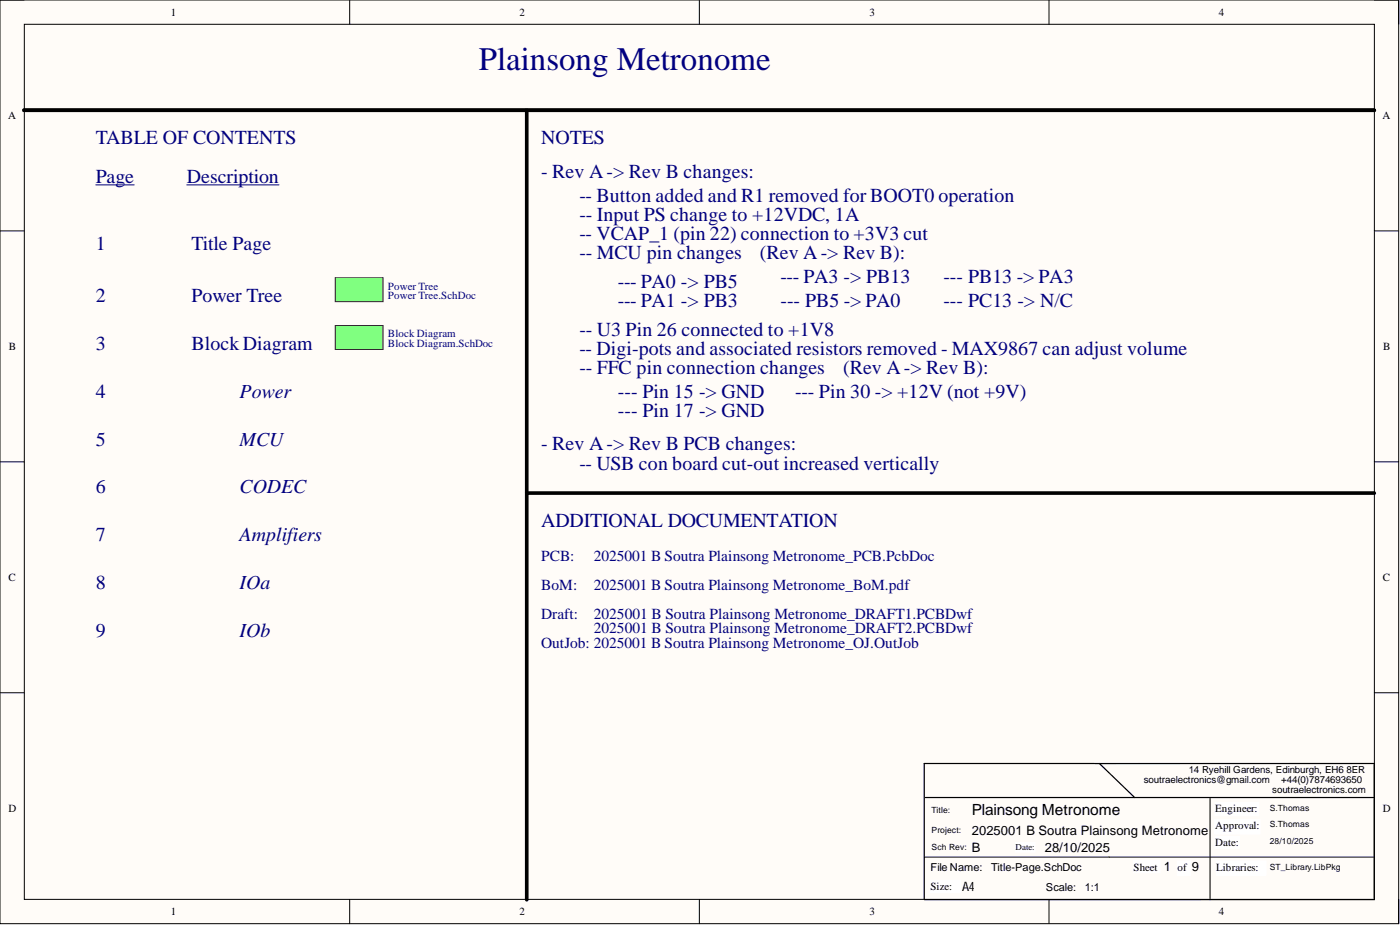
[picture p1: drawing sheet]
<svg xmlns="http://www.w3.org/2000/svg" width="292mm" height="193mm" viewBox="0 0 292 193" stroke-linecap="round" stroke-linejoin="round" font-family="sans-serif">
<defs><g id="words">
<text font-size="6.8" fill="#000080" x="99.9" y="14.5">Plainsong Metronome</text>
<g font-size="4.1" fill="#000080">
<text x="20" y="30.1">TABLE OF CONTENTS</text>
<text x="112.9" y="30.1">NOTES</text>
<text x="20" y="38.1">Page</text>
<text x="39" y="38.1">Description</text>
<text x="112.9" y="37.1">- Rev A-&gt; Rev B changes:</text>
<text x="120.9" y="42.1">-- Button added and R1 removed for BOOT0 operation</text>
<text x="120.9" y="46.1">-- Input PS change to +12VDC, 1A</text>
<text x="20" y="52.1">1</text>
<text x="39.9" y="52.1">Title Page</text>
<text x="120.9" y="50">-- VCAP_1 (pin 22) connection to +3V3 cut</text>
<text x="120.9" y="54.1">-- MCU pin changes</text>
<text x="158.5" y="54.1">(Rev A-&gt; Rev B):</text>
<text x="162.8" y="59.1">--- PA3 -&gt; PB13</text>
<text x="196.8" y="59.1">--- PB13 -&gt; PA3</text>
<text x="20" y="63">2</text>
<text x="39.9" y="63">Power Tree</text>
<text x="128.9" y="60">--- PA0 -&gt; PB5</text>
<text x="128.9" y="64.1">--- PA1 -&gt; PB3</text>
<text x="162.8" y="64.1">--- PB5 -&gt; PA0</text>
<text x="196.8" y="64.1">--- PC13 -&gt; N/C</text>
<text x="120.9" y="70.1">-- U3 Pin 26 connected to +1V8</text>
<text x="20" y="73">3</text>
<text x="39.9" y="73">BlockDiagram</text>
<text x="120.9" y="74">-- Digi-pots and associated resistors removed - MAX9867 can adjust volume</text>
<text x="20" y="83">4</text>
<text x="50" y="83">Power</text>
<text x="120.9" y="78">-- FFC pin connection changes</text>
<text x="128.9" y="83">--- Pin 15 -&gt; GND</text>
<text x="165.9" y="83">--- Pin 30 -&gt; +12V (not +9V)</text>
<text x="175.9" y="78">(Rev A-&gt; Rev B):</text>
<text x="128.9" y="87">--- Pin 17 -&gt; GND</text>
<text x="20" y="93">5</text>
<text x="50" y="93">MCU</text>
<text x="112.9" y="94">- Rev A-&gt; Rev B PCB changes:</text>
<text x="120.9" y="98">-- USB con board cut-out increased vertically</text>
<text x="20" y="102.9">6</text>
<text x="50" y="102.9">CODEC</text>
<text x="20" y="112.9">7</text>
<text x="50" y="112.9">Amplifiers</text>
<text x="112.9" y="110">ADDITIONAL DOCUMENTATION</text>
<text x="20" y="122.9">8</text>
<text x="50" y="122.9">IOa</text>
<text x="20" y="132.9">9</text>
<text x="50" y="132.9">IOb</text>
</g>
<g font-size="3.2" fill="#000080">
<text x="112.9" y="117.1">PCB:</text>
<text x="123.9" y="117.1">2025001 B Soutra Plainsong Metronome_PCB.PcbDoc</text>
<text x="112.9" y="123.1">BoM:</text>
<text x="123.9" y="123.1">2025001 B Soutra Plainsong Metronome_BoM.pdf</text>
<text x="112.9" y="129.1">Draft:</text>
<text x="123.9" y="129.1">2025001 B Soutra Plainsong Metronome_DRAFT1.PCBDwf</text>
<text x="112.9" y="135.1">OutJob: 2025001 B Soutra Plainsong Metronome_OJ.OutJob</text>
<text x="123.9" y="132.1">2025001 B Soutra Plainsong Metronome_DRAFT2.PCBDwf</text>
</g>
<text font-size="3.2" x="202.8" y="170">Plainsong Metronome</text>
<g font-size="2.7">
<text x="202.8" y="174.2">2025001 B Soutra Plainsong Metronome</text>
<text x="202.8" y="177.7">B</text>
<text x="218" y="177.7">28/10/2025</text>
<text x="200.7" y="185.8">A4</text>
<text x="242.9" y="181.8">1</text>
<text x="248.7" y="181.8">9</text>
</g>
<g font-size="2.3">
<text x="35.6" y="3.3">1</text>
<text x="108.4" y="3.3">2</text>
<text x="181.4" y="3.3">3</text>
<text x="254.3" y="3.3">4</text>
<text x="1.7" y="24.8">A</text>
<text x="288.4" y="24.8">A</text>
<text x="1.9" y="73">B</text>
<text x="288.6" y="73">B</text>
<text x="1.8" y="121.2">C</text>
<text x="288.5" y="121.2">C</text>
<text x="1.8" y="169.4">D</text>
<text x="253.5" y="169.5">Engineer:</text>
<text x="253.5" y="173">Approval:</text>
<text x="288.5" y="169.4">D</text>
<text x="253.5" y="176.6">Date:</text>
<text x="194.1" y="181.6">File Name:</text>
<text x="194.1" y="185.7">Size:</text>
<text x="206.8" y="181.6">Title-Page.SchDoc</text>
<text x="218.2" y="185.9">Scale:</text>
<text x="226.4" y="185.9">1:1</text>
<text x="236.5" y="181.6">Sheet</text>
<text x="245.6" y="181.6">of</text>
<text x="253.8" y="181.6">Libraries:</text>
<text x="35.6" y="190.9">1</text>
<text x="108.4" y="190.9">2</text>
<text x="181.4" y="190.9">3</text>
<text x="254.3" y="190.9">4</text>
</g>
<g font-size="2.3" fill="#000080">
<text x="81" y="60.4">Power Tree</text>
<text x="81" y="62.5">Power Tree.SchDoc</text>
<text x="81" y="70.4">Block Diagram</text>
<text x="81" y="72.4">Block Diagram.SchDoc</text>
</g>
<g font-size="2">
<text x="248" y="161.3">14 Ryehill Gardens, Edinburgh, EH6</text>
<text x="280.9" y="161.3">8ER</text>
<text x="238.6" y="163.4">soutraelectronics@gmail.com</text>
<text x="265.4" y="165.4">soutraelectronics.com</text>
<text x="267.3" y="163.4">+44(0)7874693650</text>
</g>
<text font-size="1.9" x="211.9" y="177.4">Date:</text>
<g font-size="1.8">
<text x="194.4" y="169.5">Title:</text>
<text x="194.4" y="173.8">Project:</text>
<text x="264.9" y="169.3">S.Thomas</text>
<text x="264.9" y="172.6">S.Thomas</text>
<text x="194.4" y="177.4">Sch Rev:</text>
<text x="264.9" y="176.1">28/10/2025</text>
<text x="264.9" y="181.5">ST_Library.LibPkg</text>
</g>
</g></defs>
<path d="M0 0h291.8v192.7h-291.8z" fill-rule="evenodd" fill="#fffcf8"/>
<path d="M0 0h291.8v192.7h-291.8z" fill="none" stroke="#000" stroke-width=".21"/>
<path d="M5.1 5.1h281.7v182.5h-281.7z" fill-rule="evenodd" fill="#fffcf8"/>
<g fill="none" stroke="#000" stroke-width=".21">
<path d="M0 0h5.1M73 0v5.1M145.9 0v5.1M218.9 0v5.1M286.8 0h5v5.1M5.1 5.1h281.7v182.5h-281.7zM0 48.2h5.1M286.8 48.2h5M0 96.3h5.1M286.8 96.3h5M0 144.5h5.1M286.8 144.5h5"/>
<path d="M73 187.6v5.1M145.9 187.6v5.1M218.9 187.6v5.1M291.8 187.6v5.1"/>
</g>
<path d="M5 23h281.7M109.9 23v164.7" fill="none" stroke="#000" stroke-width=".76"/>
<path d="M228.4 159.3h-35.6v28.4M228.5 159.3h58.2v28.4" fill="none" stroke="#000" stroke-width=".25"/>
<path d="M211.9 175.8h4v2h-4z" fill-rule="evenodd" fill="#fff"/>
<path d="M211.9 175.8h4v2h-4z" fill="none" stroke="#fff" stroke-width=".21"/>
<path d="M253.5 167.4h9.1v2.8h-9.1z" fill-rule="evenodd" fill="#fff"/>
<path d="M253.5 167.4h9.1v2.8h-9.1z" fill="none" stroke="#fff" stroke-width=".21"/>
<path d="M253.5 170.9h9.4v3.1h-9.4z" fill-rule="evenodd" fill="#fff"/>
<path d="M253.5 170.9h9.4v3.1h-9.4z" fill="none" stroke="#fff" stroke-width=".21"/>
<path d="M253.5 174.5h5.1v2.5h-5.1z" fill-rule="evenodd" fill="#fff"/>
<path d="M253.5 174.5h5.1v2.5h-5.1z" fill="none" stroke="#fff" stroke-width=".21"/>
<path d="M194.1 183.6h6.4v2.6h-6.4z" fill-rule="evenodd" fill="#fff"/>
<path d="M194.1 183.6h6.4v2.6h-6.4z" fill="none" stroke="#fff" stroke-width=".21"/>
<path d="M236.5 179.6h5.6v2.5h-5.6z" fill-rule="evenodd" fill="#fff"/>
<path d="M236.5 179.6h5.6v2.5h-5.6z" fill="none" stroke="#fff" stroke-width=".21"/>
<path d="M245.6 179.6h2.8v3h-2.8z" fill-rule="evenodd" fill="#fff"/>
<path d="M245.6 179.6h2.8v3h-2.8z" fill="none" stroke="#fff" stroke-width=".21"/>
<path d="M229.4 159.3l7.3 7.1M193.1 166.4h93.6M286.7 187.7h-93.8" fill="none" stroke="#000" stroke-width=".25"/>
<path d="M192.8 178.8h93.9M252.5 166.4v21.3" fill="none" stroke="#000" stroke-width=".21"/>
<path d="M253.7 179.6h10.4v3h-10.4z" fill-rule="evenodd" fill="#fff"/>
<path d="M253.7 179.6h10.4v3h-10.4z" fill="none" stroke="#fff" stroke-width=".21"/>
<path d="M20 38.6h8M39 38.6h19.2" fill="none" stroke="#000080" stroke-width=".21"/>
<path d="M5 23h281.7" fill="none" stroke="#000" stroke-width=".76"/>
<path d="M69.9 57.9h10v5h-10z" fill-rule="evenodd" fill="#80ff80"/>
<path d="M69.9 57.9h10v5h-10z" fill="none" stroke="#800000" stroke-width=".21"/>
<path d="M69.9 67.9h10v5h-10z" fill-rule="evenodd" fill="#80ff80"/>
<path d="M69.9 67.9h10v5h-10z" fill="none" stroke="#800000" stroke-width=".21"/>
<path d="M109.9 102.9h176.8" fill="none" stroke="#000" stroke-width=".76"/>
<use href="#words"/>
</svg>
